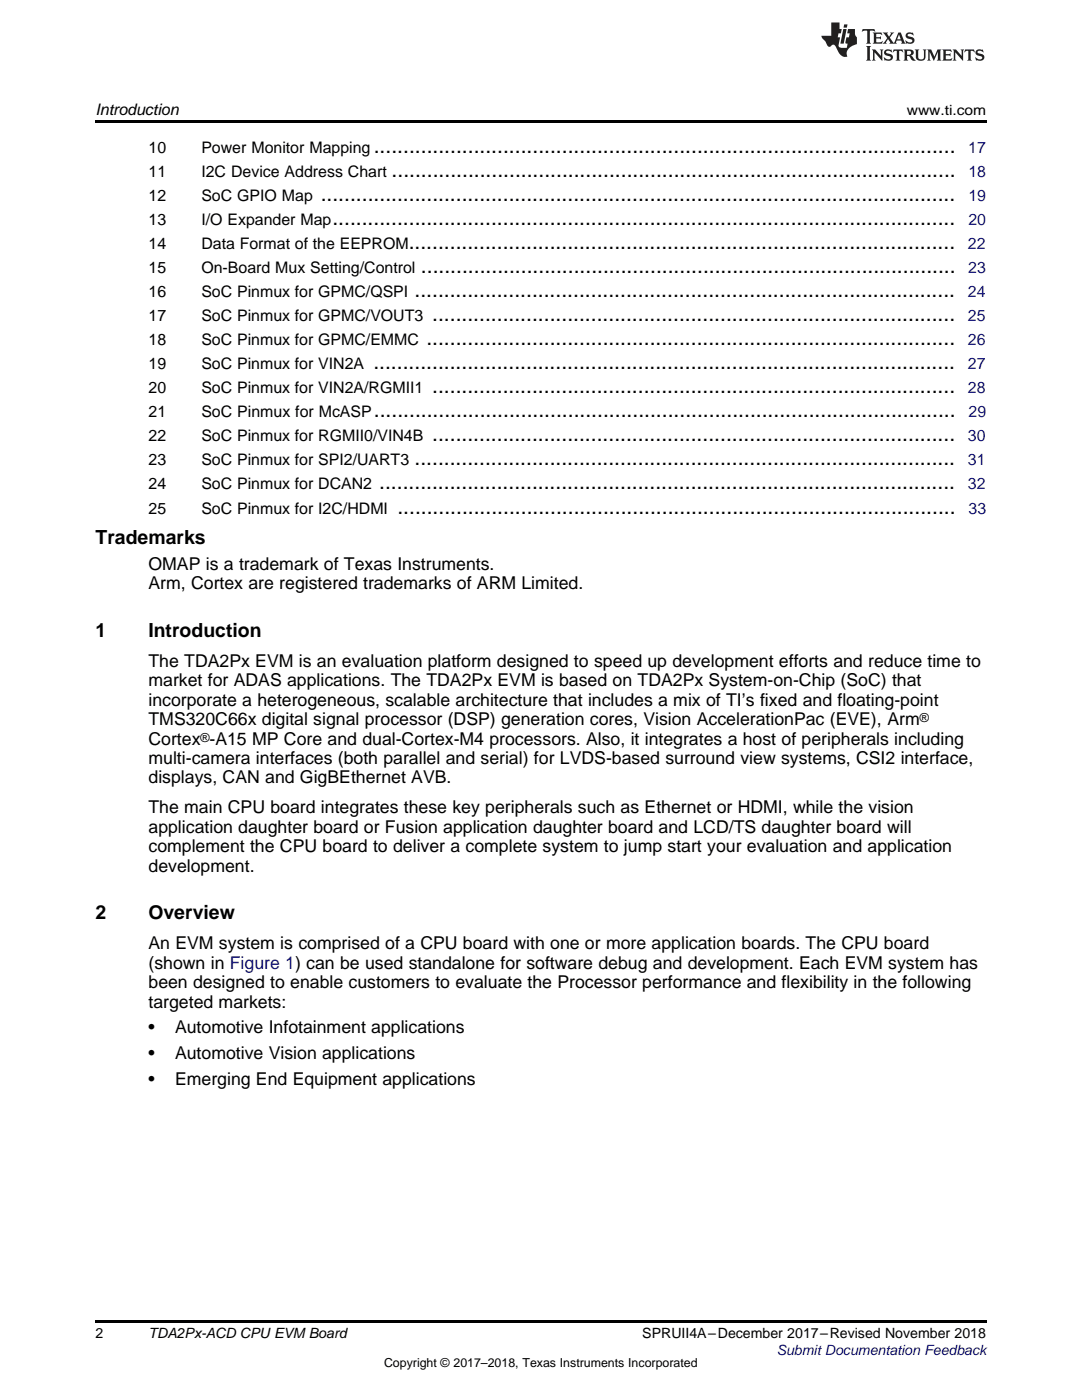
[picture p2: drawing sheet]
<svg xmlns="http://www.w3.org/2000/svg" width="216mm" height="279mm" viewBox="0 0 216 279" stroke-linecap="round" stroke-linejoin="round" font-family="sans-serif">
<defs><g id="words">
<g font-size="4.2">
<text x="74.6" y="30.5">...................................................................................................</text>
<text x="78.1" y="35.3">................................................................................................</text>
<text x="64" y="40.1">............................................................................................................</text>
<text x="66.3" y="44.9">..........................................................................................................</text>
<text x="81.5" y="49.7">.............................................................................................</text>
<text x="82.7" y="59.3">............................................................................................</text>
<text x="84" y="54.5">...........................................................................................</text>
<text x="86.2" y="64.1">.........................................................................................</text>
<text x="85.1" y="68.9">..........................................................................................</text>
<text x="74.5" y="73.7">...................................................................................................</text>
<text x="74.6" y="83.3">...................................................................................................</text>
<text x="86.2" y="78.5">.........................................................................................</text>
<text x="86.2" y="88.1">.........................................................................................</text>
<text x="82.7" y="92.9">............................................................................................</text>
<text x="75.7" y="97.7">..................................................................................................</text>
<text x="79.3" y="102.5">...............................................................................................</text>
</g>
<g font-size="3.9">
<text x="19" y="108.5">Trademarks</text>
<text x="19" y="127.1">1</text>
<text x="29.6" y="127.1">Introduction</text>
<text x="19" y="183.4">2</text>
<text x="29.6" y="183.4">Overview</text>
</g>
<g font-size="3.5">
<text x="29.6" y="113.7">OMAP is a trademark of Texas Instruments.</text>
<text x="29.6" y="117.6">Arm, Cortex are registered trademarks of ARM Limited.</text>
<text x="29.6" y="133.1">The TDA2Px EVM is an evaluation platform designed to speed up development efforts and reduce time to</text>
<text x="29.6" y="136.9">market for ADAS applications. The TDA2Px EVM is based on TDA2Px System-on-Chip (SoC) that</text>
<text x="29.6" y="140.8">incorporate a heterogeneous, scalable architecture that includes a mix of TI’s fixed and floating-point</text>
<text x="29.6" y="144.7">TMS320C66x digital signal processor (DSP) generation cores, Vision AccelerationPac (EVE), Arm</text>
<text x="29.6" y="148.6">Cortex -A15 MP Core and dual-Cortex-M4 processors. Also, it integrates a host of peripherals including</text>
<text x="29.6" y="152.5">multi-camera interfaces (both parallel and serial) for LVDS-based surround view systems, CSI2 interface,</text>
<text x="29.6" y="156.4">displays, CAN and GigBEthernet AVB.</text>
<text x="29.6" y="162.3">The main CPU board integrates these key peripherals such as Ethernet or HDMI, while the vision</text>
<text x="29.6" y="166.2">application daughter board or Fusion application daughter board and LCD/TS daughter board will</text>
<text x="29.6" y="170.1">complement the CPU board to deliver a complete system to jump start your evaluation and application</text>
<text x="29.6" y="174">development.</text>
<text x="29.6" y="189.4">An EVM system is comprised of a CPU board with one or more application boards. The CPU board</text>
<text x="29.6" y="193.3">(shown in Figure 1) can be used standalone for software debug and development. Each EVM system has</text>
<text x="29.6" y="197.2">been designed to enable customers to evaluate the Processor performance and flexibility in the following</text>
<text x="29.6" y="201.1">targeted markets:</text>
<text x="29.6" y="206.2">•</text>
<text x="34.9" y="206.2">Automotive Infotainment applications</text>
<text x="29.6" y="211.4">•</text>
<text x="34.9" y="211.4">Automotive Vision applications</text>
<text x="29.6" y="216.5">•</text>
<text x="34.9" y="216.5">Emerging End Equipment applications</text>
</g>
<g font-size="3.2">
<text x="19" y="23">Introduction</text>
<text x="29.6" y="30.5">10</text>
<text x="29.6" y="35.3">11</text>
<text x="40.2" y="30.5">Power Monitor Mapping</text>
<text x="40.2" y="35.3">I2C Device Address Chart</text>
<text x="29.6" y="40.1">12</text>
<text x="40.2" y="40.1">SoC GPIO Map</text>
<text x="29.6" y="44.9">13</text>
<text x="40.2" y="44.9">I/O Expander Map</text>
<text x="29.6" y="49.7">14</text>
<text x="40.2" y="49.7">Data Format of the EEPROM</text>
<text x="29.6" y="54.5">15</text>
<text x="29.6" y="59.3">16</text>
<text x="40.2" y="54.5">On-Board Mux Setting/Control</text>
<text x="40.2" y="59.3">SoC Pinmux for GPMC/QSPI</text>
<text x="29.6" y="64.1">17</text>
<text x="40.2" y="64.1">SoC Pinmux for GPMC/VOUT3</text>
<text x="29.6" y="68.9">18</text>
<text x="40.2" y="68.9">SoC Pinmux for GPMC/EMMC</text>
<text x="29.6" y="73.7">19</text>
<text x="40.2" y="73.7">SoC Pinmux for VIN2A</text>
<text x="29.6" y="78.5">20</text>
<text x="29.6" y="83.3">21</text>
<text x="40.2" y="78.5">SoC Pinmux for VIN2A/RGMII1</text>
<text x="40.2" y="83.3">SoC Pinmux for McASP</text>
<text x="29.6" y="88.1">22</text>
<text x="40.2" y="88.1">SoC Pinmux for RGMII0/VIN4B</text>
<text x="29.6" y="92.9">23</text>
<text x="40.2" y="92.9">SoC Pinmux for SPI2/UART3</text>
<text x="29.6" y="97.7">24</text>
<text x="40.2" y="97.7">SoC Pinmux for DCAN2</text>
<text x="29.6" y="102.5">25</text>
<text x="40.2" y="102.5">SoC Pinmux for I2C/HDMI</text>
</g>
<g font-size="3.2" fill="#00f">
<text x="193.2" y="30.5">17</text>
<text x="193.2" y="35.3">18</text>
<text x="193.2" y="40.1">19</text>
<text x="193.2" y="44.9">20</text>
<text x="193.1" y="49.7">22</text>
<text x="193.1" y="59.3">24</text>
<text x="193.2" y="54.5">23</text>
<text x="193.1" y="64.1">25</text>
<text x="193.1" y="68.9">26</text>
<text x="193.1" y="73.7">27</text>
<text x="193.1" y="78.5">28</text>
<text x="193.3" y="83.3">29</text>
<text x="193.1" y="88.1">30</text>
<text x="193.1" y="92.9">31</text>
<text x="193.1" y="97.7">32</text>
<text x="193.3" y="102.5">33</text>
</g>
<g font-size="2.8">
<text x="180.9" y="23">www.ti.com</text>
<text x="19" y="267">2</text>
<text x="29.6" y="267.1">TDA2Px-ACD CPU EVM Board</text>
<text x="128.2" y="267.1">SPRUII4A–December 2017–Revised November 2018</text>
</g>
<text font-size="2.8" fill="#00f" x="155" y="270.4">Submit Documentation Feedback</text>
<g font-size="2.5">
<text x="40" y="148.1">®</text>
<text x="183.5" y="144.2">®</text>
<text x="76.6" y="272.7">Copyright © 2017–2018, Texas Instruments Incorporated</text>
</g>
</g></defs>
<path d="M19 24h177.8v.6h-177.8zM19 263.5h177.8v.6h-177.8z" fill="#000"/>
<g fill="#231f20">
<path d="M172.1 5.8l-.1 .6 .5-.3h.5v.2v2.1l-.2 .3h1l-.2-.3v-2.1v-.2h.6l.4 .3-.1-.6zM174.1 6.5l.3 .4v1.5l-.3 .3h1.9l.1-.5a1.04 1.04 0 0 1-1.3 .1v-.6h.6l.4 .2v-.7l-.4 .2h-.6l.1-.6h.7l.4 .2-.1-.5zM176.1 6.5l.9 1.1-.9 1.1h.8l-.1-.2 .4-.7 .4 .7-.2 .2h1.6l-.2-.2 .1-.4h.9l.2 .4-.2 .2h.9l-.2-.3-.8-1.9h-.5l-.9 2.1-.7-1.1 .8-1h-.8l.1 .3-.3 .5-.4-.6 .2-.2zM179.4 6.9l.3 .9h-.7zM180.9 6.6a.63 .63 0 0 0-.2 .7 .63 .63 0 0 0 .6 .4l.6 .2 .1 .2a.75 .75 0 0 1-.7 .4 .75 .75 0 0 1-.6-.5l.1 .7 .2-.1a1.11 1.11 0 0 0 1.5-.5 1.13 1.13 0 0 0-1.3-.9l-.1-.3a1.04 1.04 0 0 1 1.2 .2l-.1-.6-.2 .1-.5-.1zM172.8 9.2l.3 .3v2.2l-.3 .4h1l-.2-.4v-2.2l.2-.3zM174 9.9l.2 .3v1.5l-.2 .4h.7l-.2-.4v-1.3l1.6 1.7v-1.9l.2-.3h-.7l.2 .3v.9l-1.2-1.2zM176.6 10a.62 .62 0 0 0-.2 .7 .62 .62 0 0 0 .6 .4l.6 .2 .1 .2a.76 .76 0 0 1-.7 .4 .76 .76 0 0 1-.6-.5l.1 .7 .1-.1a1.11 1.11 0 0 0 1.6-.6 1.13 1.13 0 0 0-1.3-.8l-.1-.3a1.04 1.04 0 0 1 1.2 .1l-.1-.5-.2 .1-.5-.2zM178.3 9.9l-.1 .6a.61 .61 0 0 1 .7-.3v1.5l-.2 .4h1l-.3-.4v-1.5a.63 .63 0 0 1 .8 .3l-.1-.6zM180.3 9.9l.2 .3v1.5l-.2 .4h.9l-.2-.2v-.7l.6 .2a.76 .76 0 0 0 1.1 .6l-1-.9a.58 .58 0 0 0 .6-.6 .58 .58 0 0 0-.5-.6zM181 10.2l.1-.1a.45 .45 0 0 1 .6 .1 .45 .45 0 0 1 .1 .5l-.8 .2zM182.5 9.9l.2 .2a2.17 2.17 0 0 0 .4 1.9 .99 .99 0 0 0 1.6-.7v-1.1l.2-.3h-.8l.2 .2a1.92 1.92 0 0 1-.2 1.7 .6 .6 0 0 1-.9-.5v-1.1l.2-.3zM185 9.9l.2 .3v1.5l-.2 .4h.7l-.2-.4v-1.4l.8 1.8 .8-1.8v1.4l-.2 .4h1l-.3-.4v-1.5l.3-.3h-.8l-.7 1.4-.6-1.4zM188 9.9l.2 .3v1.5l-.2 .4h1.8l.2-.6a1.04 1.04 0 0 1-1.3 .2v-.6h.6l.4 .1v-.6l-.4 .2h-.6l.1-.6h.7l.4 .2-.1-.5zM190.1 9.9l.2 .3v1.5l-.2 .4h.7l-.2-.4v-1.3l1.6 1.7v-1.9l.2-.3h-.7l.2 .3v.9l-1.1-1.2zM192.6 9.9l-.1 .6a.61 .61 0 0 1 .7-.3v1.5l-.2 .4h.9l-.2-.4v-1.5a.63 .63 0 0 1 .8 .3l-.2-.6zM194.9 10a.62 .62 0 0 0-.2 .7 .62 .62 0 0 0 .6 .4l.5 .2 .2 .2a.76 .76 0 0 1-.7 .4 .76 .76 0 0 1-.7-.5l.2 .7 .1-.1a1.11 1.11 0 0 0 1.5-.6 1.13 1.13 0 0 0-1.2-.8l-.1-.3a1.04 1.04 0 0 1 1.2 .1l-.2-.5-.2 .1-.5-.2z"/>
<path d="M165.9 4.5v2.6h-2l.1 .4 .8 .9a.91 .91 0 0 0 .9 .9 .56 .56 0 0 1 .5-.4 .56 .56 0 0 1 .5 .3l.4 .8a1.53 1.53 0 0 0 2 1.3 1.54 1.54 0 0 1 1-2.1l.9-.4-.1-1.4a1.52 1.52 0 0 1-.3-1.6h-1.4l-.2 .9h.5l-.1 .8h-.5l-.2 .9v.2l.4 .1-.1 .9a1.93 1.93 0 0 1-1.7-.3l.3-1.8h-.4l.1-.8h.5l.2-.9h-.5v-1.3zM168.3 5.8l-.6 2.9h.7l.5-2.9zM168.4 4.9l-.1 .6h.7l.1-.6z"/>
</g>
<use href="#words"/>
</svg>
